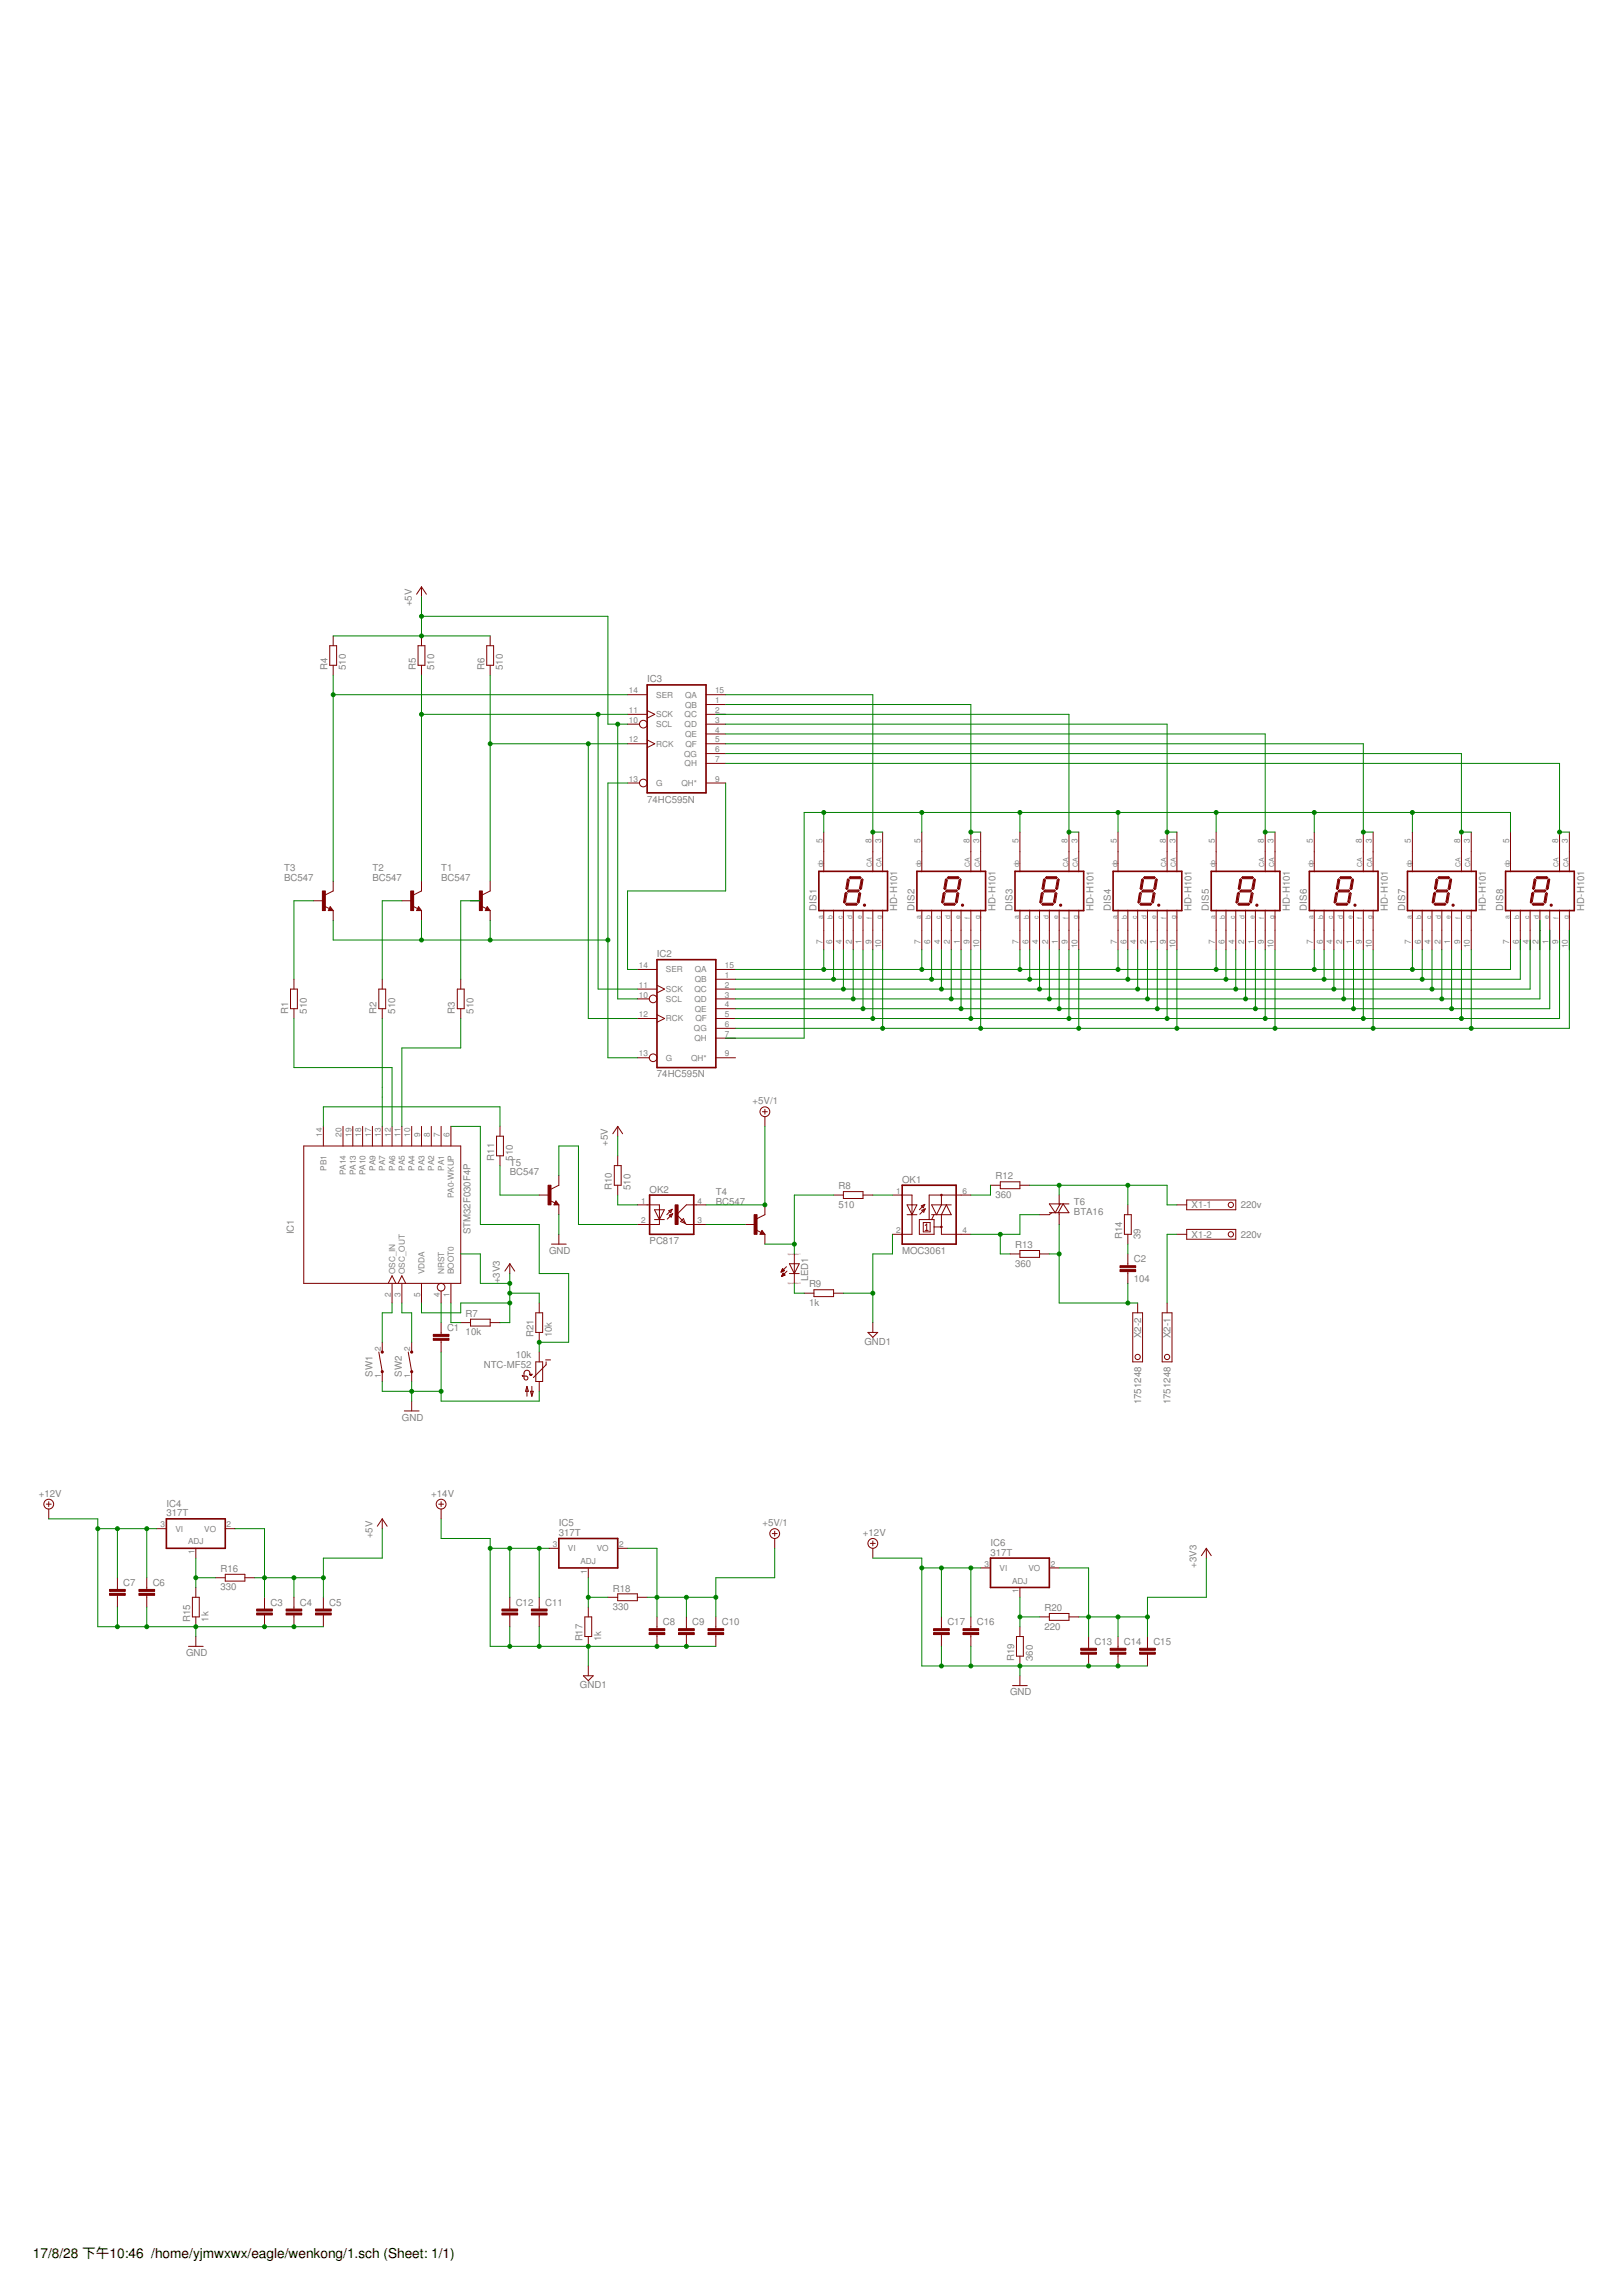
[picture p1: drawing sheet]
<svg xmlns="http://www.w3.org/2000/svg" width="420mm" height="594mm" viewBox="0 0 420 594" stroke-linecap="round" stroke-linejoin="round" font-family="sans-serif">
<defs><g id="words">
<text font-size="3.5" x="8.5" y="584.6">17/8/28 下午10:46 /home/yjmwxwx/eagle/wenkong/1.sch (Sheet: 1/1)</text>
<g font-size="2.5" fill="#808080">
<text x="106.6" y="157" transform="rotate(-90 106.6 157)">+5V</text>
<text x="84.8" y="173.5" transform="rotate(-90 84.8 173.5)">R4</text>
<text x="89.6" y="173.5" transform="rotate(-90 89.6 173.5)">510</text>
<text x="107.6" y="173.5" transform="rotate(-90 107.6 173.5)">R5</text>
<text x="112.4" y="173.5" transform="rotate(-90 112.4 173.5)">510</text>
<text x="125.4" y="173.5" transform="rotate(-90 125.4 173.5)">R6</text>
<text x="130.2" y="173.5" transform="rotate(-90 130.2 173.5)">510</text>
<text x="167.5" y="176.7">IC3</text>
<text x="167.5" y="207.8">74HC595N</text>
<text x="73.6" y="225.6">T3</text>
<text x="96.4" y="225.6">T2</text>
<text x="114.2" y="225.6">T1</text>
<text x="73.6" y="228.1">BC547</text>
<text x="96.4" y="228.1">BC547</text>
<text x="114.2" y="228.1">BC547</text>
<text x="211.3" y="235.7" transform="rotate(-90 211.3 235.7)">DIS1</text>
<text x="232.3" y="235.7" transform="rotate(-90 232.3 235.7)">HD-H101</text>
<text x="236.7" y="235.7" transform="rotate(-90 236.7 235.7)">DIS2</text>
<text x="257.7" y="235.7" transform="rotate(-90 257.7 235.7)">HD-H101</text>
<text x="262.1" y="235.7" transform="rotate(-90 262.1 235.7)">DIS3</text>
<text x="283.1" y="235.7" transform="rotate(-90 283.1 235.7)">HD-H101</text>
<text x="287.5" y="235.7" transform="rotate(-90 287.5 235.7)">DIS4</text>
<text x="308.5" y="235.7" transform="rotate(-90 308.5 235.7)">HD-H101</text>
<text x="312.9" y="235.7" transform="rotate(-90 312.9 235.7)">DIS5</text>
<text x="333.9" y="235.7" transform="rotate(-90 333.9 235.7)">HD-H101</text>
<text x="338.3" y="235.7" transform="rotate(-90 338.3 235.7)">DIS6</text>
<text x="359.3" y="235.7" transform="rotate(-90 359.3 235.7)">HD-H101</text>
<text x="363.7" y="235.7" transform="rotate(-90 363.7 235.7)">DIS7</text>
<text x="384.7" y="235.7" transform="rotate(-90 384.7 235.7)">HD-H101</text>
<text x="389.1" y="235.7" transform="rotate(-90 389.1 235.7)">DIS8</text>
<text x="410.1" y="235.7" transform="rotate(-90 410.1 235.7)">HD-H101</text>
<text x="170.1" y="247.8">IC2</text>
<text x="74.6" y="262.4" transform="rotate(-90 74.6 262.4)">R1</text>
<text x="79.4" y="262.4" transform="rotate(-90 79.4 262.4)">510</text>
<text x="97.5" y="262.4" transform="rotate(-90 97.5 262.4)">R2</text>
<text x="102.3" y="262.4" transform="rotate(-90 102.3 262.4)">510</text>
<text x="117.8" y="262.4" transform="rotate(-90 117.8 262.4)">R3</text>
<text x="122.6" y="262.4" transform="rotate(-90 122.6 262.4)">510</text>
<text x="170.1" y="278.9">74HC595N</text>
<text x="194.8" y="285.9">+5V/1</text>
<text x="157.4" y="296.7" transform="rotate(-90 157.4 296.7)">+5V</text>
<text x="127.9" y="300.5" transform="rotate(-90 127.9 300.5)">R11</text>
<text x="132" y="304.3">BC547</text>
<text x="132" y="301.7">T5</text>
<text x="132.7" y="300.5" transform="rotate(-90 132.7 300.5)">510</text>
<text x="257.7" y="305.3">R12</text>
<text x="158.4" y="308.1" transform="rotate(-90 158.4 308.1)">R10</text>
<text x="163.2" y="308.1" transform="rotate(-90 163.2 308.1)">510</text>
<text x="168.2" y="308.7">OK2</text>
<text x="185.3" y="311.9">BC547</text>
<text x="185.3" y="309.4">T4</text>
<text x="217.1" y="307.9">R8</text>
<text x="233.5" y="306.2">OK1</text>
<text x="257.7" y="310.1">360</text>
<text x="278" y="311.9">T6</text>
<text x="217.1" y="312.7">510</text>
<text x="278" y="314.4">BTA16</text>
<text x="308.5" y="312.8">X1-1</text>
<text x="321.2" y="312.8">220v</text>
<text x="76.1" y="319.5" transform="rotate(-90 76.1 319.5)">IC1</text>
<text x="121.8" y="319.5" transform="rotate(-90 121.8 319.5)">STM32F030F4P</text>
<text x="168.2" y="322.1">PC817</text>
<text x="262.8" y="323.1">R13</text>
<text x="290.5" y="320.8" transform="rotate(-90 290.5 320.8)">R14</text>
<text x="295.3" y="320.8" transform="rotate(-90 295.3 320.8)">39</text>
<text x="308.5" y="320.4">X1-2</text>
<text x="321.2" y="320.4">220v</text>
<text x="142.1" y="324.6">GND</text>
<text x="233.5" y="324.5">MOC3061</text>
<text x="262.8" y="327.9">360</text>
<text x="293.5" y="326.8">C2</text>
<text x="129.4" y="332.2" transform="rotate(-90 129.4 332.2)">+3V3</text>
<text x="209.2" y="331.7" transform="rotate(-90 209.2 331.7)">LED1</text>
<text x="209.4" y="333.3">R9</text>
<text x="293.5" y="331.8">104</text>
<text x="120.5" y="340.9">R7</text>
<text x="209.4" y="338.1">1k</text>
<text x="115.7" y="344.5">C1</text>
<text x="120.5" y="345.7">10k</text>
<text x="138.1" y="346.2" transform="rotate(-90 138.1 346.2)">R21</text>
<text x="142.9" y="346.2" transform="rotate(-90 142.9 346.2)">10k</text>
<text x="295.4" y="346.4" transform="rotate(-90 295.4 346.4)">X2-2</text>
<text x="303" y="346.4" transform="rotate(-90 303 346.4)">X2-1</text>
<text x="133.5" y="351.6">10k</text>
<text x="223.8" y="348.1">GND1</text>
<text x="96.4" y="356.3" transform="rotate(-90 96.4 356.3)">SW1</text>
<text x="104" y="356.3" transform="rotate(-90 104 356.3)">SW2</text>
<text x="125.2" y="354">NTC-MF52</text>
<text x="295.4" y="363.5" transform="rotate(-90 295.4 363.5)">1751248</text>
<text x="303" y="363.5" transform="rotate(-90 303 363.5)">1751248</text>
<text x="104" y="367.8">GND</text>
<text x="10.1" y="387.4">+12V</text>
<text x="43.1" y="390">IC4</text>
<text x="111.7" y="387.4">+14V</text>
<text x="43.1" y="392.5">317T</text>
<text x="144.7" y="395.1">IC5</text>
<text x="197.4" y="395.1">+5V/1</text>
<text x="96.4" y="398.2" transform="rotate(-90 96.4 398.2)">+5V</text>
<text x="144.7" y="397.6">317T</text>
<text x="223.4" y="397.6">+12V</text>
<text x="256.4" y="400.1">IC6</text>
<text x="57.1" y="406.9">R16</text>
<text x="256.4" y="402.7">317T</text>
<text x="309.8" y="405.9" transform="rotate(-90 309.8 405.9)">+3V3</text>
<text x="31.9" y="410.6">C7</text>
<text x="39.5" y="410.6">C6</text>
<text x="57.1" y="411.7">330</text>
<text x="158.6" y="412">R18</text>
<text x="49.2" y="419.8" transform="rotate(-90 49.2 419.8)">R15</text>
<text x="54" y="419.8" transform="rotate(-90 54 419.8)">1k</text>
<text x="70" y="415.6">C3</text>
<text x="77.6" y="415.6">C4</text>
<text x="85.2" y="415.6">C5</text>
<text x="133.5" y="415.6">C12</text>
<text x="141.1" y="415.6">C11</text>
<text x="158.6" y="416.8">330</text>
<text x="270.4" y="417.1">R20</text>
<text x="150.8" y="424.9" transform="rotate(-90 150.8 424.9)">R17</text>
<text x="155.6" y="424.9" transform="rotate(-90 155.6 424.9)">1k</text>
<text x="171.6" y="420.7">C8</text>
<text x="179.2" y="420.7">C9</text>
<text x="186.8" y="420.7">C10</text>
<text x="245.2" y="420.7">C17</text>
<text x="252.9" y="420.7">C16</text>
<text x="270.4" y="421.9">220</text>
<text x="283.3" y="425.8">C13</text>
<text x="291" y="425.8">C14</text>
<text x="298.6" y="425.8">C15</text>
<text x="48.2" y="428.7">GND</text>
<text x="262.5" y="430" transform="rotate(-90 262.5 430)">R19</text>
<text x="267.3" y="430" transform="rotate(-90 267.3 430)">360</text>
<text x="150.1" y="437">GND1</text>
<text x="261.5" y="438.9">GND</text>
</g>
<g font-size="2.1" fill="#808080">
<text x="162.8" y="179.5">14</text>
<text x="185.1" y="179.5">15</text>
<text x="162.8" y="184.6">11</text>
<text x="169.9" y="185.7">SCK</text>
<text x="169.9" y="180.6">SER</text>
<text x="177.2" y="185.7">QC</text>
<text x="177.3" y="183.1">QB</text>
<text x="177.3" y="180.6">QA</text>
<text x="185.1" y="182">1</text>
<text x="185.1" y="184.6">2</text>
<text x="162.8" y="187.1">10</text>
<text x="169.9" y="188.2">SCL</text>
<text x="177.2" y="188.2">QD</text>
<text x="177.3" y="190.8">QE</text>
<text x="185.1" y="187.1">3</text>
<text x="185.1" y="189.6">4</text>
<text x="162.8" y="192.2">12</text>
<text x="169.9" y="193.3">RCK</text>
<text x="177.1" y="195.8">QG</text>
<text x="177.5" y="193.3">QF</text>
<text x="185.1" y="192.2">5</text>
<text x="185.1" y="194.7">6</text>
<text x="185.1" y="197.3">7</text>
<text x="162.8" y="202.3">13</text>
<text x="169.9" y="203.5">G</text>
<text x="176.4" y="203.5">QH*</text>
<text x="177.2" y="198.4">QH</text>
<text x="185.1" y="202.3">9</text>
<text x="212.9" y="218.1" transform="rotate(-90 212.9 218.1)">5</text>
<text x="225.6" y="218.1" transform="rotate(-90 225.6 218.1)">8</text>
<text x="228.1" y="218.1" transform="rotate(-90 228.1 218.1)">3</text>
<text x="238.3" y="218.1" transform="rotate(-90 238.3 218.1)">5</text>
<text x="251" y="218.1" transform="rotate(-90 251 218.1)">8</text>
<text x="253.5" y="218.1" transform="rotate(-90 253.5 218.1)">3</text>
<text x="263.7" y="218.1" transform="rotate(-90 263.7 218.1)">5</text>
<text x="276.4" y="218.1" transform="rotate(-90 276.4 218.1)">8</text>
<text x="278.9" y="218.1" transform="rotate(-90 278.9 218.1)">3</text>
<text x="289.1" y="218.1" transform="rotate(-90 289.1 218.1)">5</text>
<text x="301.8" y="218.1" transform="rotate(-90 301.8 218.1)">8</text>
<text x="304.3" y="218.1" transform="rotate(-90 304.3 218.1)">3</text>
<text x="314.5" y="218.1" transform="rotate(-90 314.5 218.1)">5</text>
<text x="327.2" y="218.1" transform="rotate(-90 327.2 218.1)">8</text>
<text x="329.7" y="218.1" transform="rotate(-90 329.7 218.1)">3</text>
<text x="339.9" y="218.1" transform="rotate(-90 339.9 218.1)">5</text>
<text x="352.6" y="218.1" transform="rotate(-90 352.6 218.1)">8</text>
<text x="355.1" y="218.1" transform="rotate(-90 355.1 218.1)">3</text>
<text x="365.3" y="218.1" transform="rotate(-90 365.3 218.1)">5</text>
<text x="378" y="218.1" transform="rotate(-90 378 218.1)">8</text>
<text x="380.5" y="218.1" transform="rotate(-90 380.5 218.1)">3</text>
<text x="390.7" y="218.1" transform="rotate(-90 390.7 218.1)">5</text>
<text x="403.4" y="218.1" transform="rotate(-90 403.4 218.1)">8</text>
<text x="405.9" y="218.1" transform="rotate(-90 405.9 218.1)">3</text>
<text x="212.9" y="244.3" transform="rotate(-90 212.9 244.3)">7</text>
<text x="215.4" y="244.3" transform="rotate(-90 215.4 244.3)">6</text>
<text x="218" y="244.3" transform="rotate(-90 218 244.3)">4</text>
<text x="220.5" y="244.3" transform="rotate(-90 220.5 244.3)">2</text>
<text x="223" y="244.3" transform="rotate(-90 223 244.3)">1</text>
<text x="225.6" y="244.3" transform="rotate(-90 225.6 244.3)">9</text>
<text x="228.1" y="245.5" transform="rotate(-90 228.1 245.5)">10</text>
<text x="238.3" y="244.3" transform="rotate(-90 238.3 244.3)">7</text>
<text x="240.8" y="244.3" transform="rotate(-90 240.8 244.3)">6</text>
<text x="243.4" y="244.3" transform="rotate(-90 243.4 244.3)">4</text>
<text x="245.9" y="244.3" transform="rotate(-90 245.9 244.3)">2</text>
<text x="248.4" y="244.3" transform="rotate(-90 248.4 244.3)">1</text>
<text x="251" y="244.3" transform="rotate(-90 251 244.3)">9</text>
<text x="253.5" y="245.5" transform="rotate(-90 253.5 245.5)">10</text>
<text x="263.7" y="244.3" transform="rotate(-90 263.7 244.3)">7</text>
<text x="266.2" y="244.3" transform="rotate(-90 266.2 244.3)">6</text>
<text x="268.8" y="244.3" transform="rotate(-90 268.8 244.3)">4</text>
<text x="271.3" y="244.3" transform="rotate(-90 271.3 244.3)">2</text>
<text x="273.8" y="244.3" transform="rotate(-90 273.8 244.3)">1</text>
<text x="276.4" y="244.3" transform="rotate(-90 276.4 244.3)">9</text>
<text x="278.9" y="245.5" transform="rotate(-90 278.9 245.5)">10</text>
<text x="289.1" y="244.3" transform="rotate(-90 289.1 244.3)">7</text>
<text x="291.6" y="244.3" transform="rotate(-90 291.6 244.3)">6</text>
<text x="294.2" y="244.3" transform="rotate(-90 294.2 244.3)">4</text>
<text x="296.7" y="244.3" transform="rotate(-90 296.7 244.3)">2</text>
<text x="299.2" y="244.3" transform="rotate(-90 299.2 244.3)">1</text>
<text x="301.8" y="244.3" transform="rotate(-90 301.8 244.3)">9</text>
<text x="304.3" y="245.5" transform="rotate(-90 304.3 245.5)">10</text>
<text x="314.5" y="244.3" transform="rotate(-90 314.5 244.3)">7</text>
<text x="317" y="244.3" transform="rotate(-90 317 244.3)">6</text>
<text x="319.6" y="244.3" transform="rotate(-90 319.6 244.3)">4</text>
<text x="322.1" y="244.3" transform="rotate(-90 322.1 244.3)">2</text>
<text x="324.6" y="244.3" transform="rotate(-90 324.6 244.3)">1</text>
<text x="327.2" y="244.3" transform="rotate(-90 327.2 244.3)">9</text>
<text x="329.7" y="245.5" transform="rotate(-90 329.7 245.5)">10</text>
<text x="339.9" y="244.3" transform="rotate(-90 339.9 244.3)">7</text>
<text x="342.4" y="244.3" transform="rotate(-90 342.4 244.3)">6</text>
<text x="345" y="244.3" transform="rotate(-90 345 244.3)">4</text>
<text x="347.5" y="244.3" transform="rotate(-90 347.5 244.3)">2</text>
<text x="350" y="244.3" transform="rotate(-90 350 244.3)">1</text>
<text x="352.6" y="244.3" transform="rotate(-90 352.6 244.3)">9</text>
<text x="355.1" y="245.5" transform="rotate(-90 355.1 245.5)">10</text>
<text x="365.3" y="244.3" transform="rotate(-90 365.3 244.3)">7</text>
<text x="367.8" y="244.3" transform="rotate(-90 367.8 244.3)">6</text>
<text x="370.4" y="244.3" transform="rotate(-90 370.4 244.3)">4</text>
<text x="372.9" y="244.3" transform="rotate(-90 372.9 244.3)">2</text>
<text x="375.4" y="244.3" transform="rotate(-90 375.4 244.3)">1</text>
<text x="378" y="244.3" transform="rotate(-90 378 244.3)">9</text>
<text x="380.5" y="245.5" transform="rotate(-90 380.5 245.5)">10</text>
<text x="390.7" y="244.3" transform="rotate(-90 390.7 244.3)">7</text>
<text x="393.2" y="244.3" transform="rotate(-90 393.2 244.3)">6</text>
<text x="395.8" y="244.3" transform="rotate(-90 395.8 244.3)">4</text>
<text x="398.3" y="244.3" transform="rotate(-90 398.3 244.3)">2</text>
<text x="400.8" y="244.3" transform="rotate(-90 400.8 244.3)">1</text>
<text x="403.4" y="244.3" transform="rotate(-90 403.4 244.3)">9</text>
<text x="405.9" y="245.5" transform="rotate(-90 405.9 245.5)">10</text>
<text x="165.4" y="250.6">14</text>
<text x="172.4" y="251.7">SER</text>
<text x="179.9" y="251.7">QA</text>
<text x="187.6" y="250.6">15</text>
<text x="165.4" y="255.7">11</text>
<text x="172.4" y="256.8">SCK</text>
<text x="179.8" y="256.8">QC</text>
<text x="179.9" y="254.2">QB</text>
<text x="187.6" y="253.1">1</text>
<text x="187.6" y="255.7">2</text>
<text x="165.4" y="258.2">10</text>
<text x="165.4" y="263.3">12</text>
<text x="172.4" y="259.3">SCL</text>
<text x="179.8" y="259.3">QD</text>
<text x="179.9" y="261.9">QE</text>
<text x="187.6" y="258.2">3</text>
<text x="187.6" y="260.8">4</text>
<text x="187.6" y="263.3">5</text>
<text x="172.4" y="264.4">RCK</text>
<text x="179.6" y="266.9">QG</text>
<text x="179.8" y="269.5">QH</text>
<text x="180" y="264.4">QF</text>
<text x="187.6" y="265.8">6</text>
<text x="187.6" y="268.4">7</text>
<text x="165.4" y="273.4">13</text>
<text x="172.4" y="274.6">G</text>
<text x="178.9" y="274.6">QH*</text>
<text x="187.6" y="273.4">9</text>
<text x="83.4" y="294.3" transform="rotate(-90 83.4 294.3)">14</text>
<text x="88.4" y="294.3" transform="rotate(-90 88.4 294.3)">20</text>
<text x="91" y="294.3" transform="rotate(-90 91 294.3)">19</text>
<text x="93.5" y="294.3" transform="rotate(-90 93.5 294.3)">18</text>
<text x="96.1" y="294.3" transform="rotate(-90 96.1 294.3)">17</text>
<text x="98.6" y="294.3" transform="rotate(-90 98.6 294.3)">13</text>
<text x="101.1" y="294.3" transform="rotate(-90 101.1 294.3)">12</text>
<text x="103.7" y="294.3" transform="rotate(-90 103.7 294.3)">11</text>
<text x="106.2" y="294.3" transform="rotate(-90 106.2 294.3)">10</text>
<text x="108.8" y="294.3" transform="rotate(-90 108.8 294.3)">9</text>
<text x="111.3" y="294.3" transform="rotate(-90 111.3 294.3)">8</text>
<text x="113.8" y="294.3" transform="rotate(-90 113.8 294.3)">7</text>
<text x="116.4" y="294.3" transform="rotate(-90 116.4 294.3)">6</text>
<text x="84.5" y="303" transform="rotate(-90 84.5 303)">PB1</text>
<text x="89.6" y="304.2" transform="rotate(-90 89.6 304.2)">PA14</text>
<text x="92.1" y="304.2" transform="rotate(-90 92.1 304.2)">PA13</text>
<text x="94.6" y="304.2" transform="rotate(-90 94.6 304.2)">PA10</text>
<text x="97.2" y="303" transform="rotate(-90 97.2 303)">PA9</text>
<text x="99.7" y="303" transform="rotate(-90 99.7 303)">PA7</text>
<text x="102.3" y="303" transform="rotate(-90 102.3 303)">PA6</text>
<text x="104.8" y="303" transform="rotate(-90 104.8 303)">PA5</text>
<text x="107.3" y="303" transform="rotate(-90 107.3 303)">PA4</text>
<text x="109.9" y="303" transform="rotate(-90 109.9 303)">PA3</text>
<text x="112.4" y="303" transform="rotate(-90 112.4 303)">PA2</text>
<text x="115" y="303" transform="rotate(-90 115 303)">PA1</text>
<text x="117.5" y="310.2" transform="rotate(-90 117.5 310.2)">PA0-WKUP</text>
<text x="166" y="311.5">1</text>
<text x="180.6" y="311.5">4</text>
<text x="232" y="309">1</text>
<text x="249.2" y="309">6</text>
<text x="166" y="316.6">2</text>
<text x="180.6" y="316.6">3</text>
<text x="232" y="319.2">2</text>
<text x="249.2" y="319.2">4</text>
<text x="102.3" y="329.9" transform="rotate(-90 102.3 329.9)">OSC_IN</text>
<text x="104.8" y="329.9" transform="rotate(-90 104.8 329.9)">OSC_OUT</text>
<text x="109.9" y="329.9" transform="rotate(-90 109.9 329.9)">VDDA</text>
<text x="115" y="329.9" transform="rotate(-90 115 329.9)">NRST</text>
<text x="117.5" y="329.9" transform="rotate(-90 117.5 329.9)">BOOT0</text>
<text x="101.1" y="335.7" transform="rotate(-90 101.1 335.7)">2</text>
<text x="103.7" y="335.7" transform="rotate(-90 103.7 335.7)">3</text>
<text x="108.8" y="335.7" transform="rotate(-90 108.8 335.7)">5</text>
<text x="113.8" y="335.7" transform="rotate(-90 113.8 335.7)">4</text>
<text x="116.4" y="335.7" transform="rotate(-90 116.4 335.7)">1</text>
<text x="98.6" y="349.6" transform="rotate(-90 98.6 349.6)">2</text>
<text x="106.2" y="349.6" transform="rotate(-90 106.2 349.6)">2</text>
<text x="98.6" y="356.6" transform="rotate(-90 98.6 356.6)">1</text>
<text x="106.2" y="356.6" transform="rotate(-90 106.2 356.6)">1</text>
<text x="41.5" y="395.3">3</text>
<text x="58.7" y="395.3">2</text>
<text x="45.4" y="396.5">VI</text>
<text x="48.7" y="399.8">ADJ</text>
<text x="52.9" y="396.5">VO</text>
<text x="143.1" y="400.4">3</text>
<text x="147" y="401.5">VI</text>
<text x="154.5" y="401.5">VO</text>
<text x="160.3" y="400.4">2</text>
<text x="50.3" y="402.3" transform="rotate(-90 50.3 402.3)">1</text>
<text x="150.3" y="404.8">ADJ</text>
<text x="151.9" y="407.4" transform="rotate(-90 151.9 407.4)">1</text>
<text x="254.9" y="405.5">3</text>
<text x="258.8" y="406.6">VI</text>
<text x="266.2" y="406.6">VO</text>
<text x="272" y="405.5">2</text>
<text x="262" y="409.9">ADJ</text>
<text x="263.7" y="412.5" transform="rotate(-90 263.7 412.5)">1</text>
</g>
<g font-size="1.8" fill="#808080">
<text x="213" y="224.5" transform="rotate(-90 213 224.5)">dp</text>
<text x="225.7" y="224.5" transform="rotate(-90 225.7 224.5)">CA</text>
<text x="228.2" y="224.5" transform="rotate(-90 228.2 224.5)">CA</text>
<text x="238.4" y="224.5" transform="rotate(-90 238.4 224.5)">dp</text>
<text x="251.1" y="224.5" transform="rotate(-90 251.1 224.5)">CA</text>
<text x="253.6" y="224.5" transform="rotate(-90 253.6 224.5)">CA</text>
<text x="263.8" y="224.5" transform="rotate(-90 263.8 224.5)">dp</text>
<text x="276.5" y="224.5" transform="rotate(-90 276.5 224.5)">CA</text>
<text x="279" y="224.5" transform="rotate(-90 279 224.5)">CA</text>
<text x="289.2" y="224.5" transform="rotate(-90 289.2 224.5)">dp</text>
<text x="301.9" y="224.5" transform="rotate(-90 301.9 224.5)">CA</text>
<text x="304.4" y="224.5" transform="rotate(-90 304.4 224.5)">CA</text>
<text x="314.6" y="224.5" transform="rotate(-90 314.6 224.5)">dp</text>
<text x="327.3" y="224.5" transform="rotate(-90 327.3 224.5)">CA</text>
<text x="329.8" y="224.5" transform="rotate(-90 329.8 224.5)">CA</text>
<text x="340" y="224.5" transform="rotate(-90 340 224.5)">dp</text>
<text x="352.7" y="224.5" transform="rotate(-90 352.7 224.5)">CA</text>
<text x="355.2" y="224.5" transform="rotate(-90 355.2 224.5)">CA</text>
<text x="365.4" y="224.5" transform="rotate(-90 365.4 224.5)">dp</text>
<text x="378.1" y="224.5" transform="rotate(-90 378.1 224.5)">CA</text>
<text x="380.6" y="224.5" transform="rotate(-90 380.6 224.5)">CA</text>
<text x="390.8" y="224.5" transform="rotate(-90 390.8 224.5)">dp</text>
<text x="403.5" y="224.5" transform="rotate(-90 403.5 224.5)">CA</text>
<text x="406" y="224.5" transform="rotate(-90 406 224.5)">CA</text>
<text x="213" y="237.9" transform="rotate(-90 213 237.9)">a</text>
<text x="215.5" y="237.9" transform="rotate(-90 215.5 237.9)">b</text>
<text x="218.1" y="237.9" transform="rotate(-90 218.1 237.9)">c</text>
<text x="220.6" y="237.9" transform="rotate(-90 220.6 237.9)">d</text>
<text x="223.2" y="237.9" transform="rotate(-90 223.2 237.9)">e</text>
<text x="225.7" y="237.9" transform="rotate(-90 225.7 237.9)">f</text>
<text x="228.2" y="237.9" transform="rotate(-90 228.2 237.9)">g</text>
<text x="238.4" y="237.9" transform="rotate(-90 238.4 237.9)">a</text>
<text x="240.9" y="237.9" transform="rotate(-90 240.9 237.9)">b</text>
<text x="243.5" y="237.9" transform="rotate(-90 243.5 237.9)">c</text>
<text x="246" y="237.9" transform="rotate(-90 246 237.9)">d</text>
<text x="248.5" y="237.9" transform="rotate(-90 248.5 237.9)">e</text>
<text x="251.1" y="237.9" transform="rotate(-90 251.1 237.9)">f</text>
<text x="253.6" y="237.9" transform="rotate(-90 253.6 237.9)">g</text>
<text x="263.8" y="237.9" transform="rotate(-90 263.8 237.9)">a</text>
<text x="266.3" y="237.9" transform="rotate(-90 266.3 237.9)">b</text>
<text x="268.9" y="237.9" transform="rotate(-90 268.9 237.9)">c</text>
<text x="271.4" y="237.9" transform="rotate(-90 271.4 237.9)">d</text>
<text x="273.9" y="237.9" transform="rotate(-90 273.9 237.9)">e</text>
<text x="276.5" y="237.9" transform="rotate(-90 276.5 237.9)">f</text>
<text x="279" y="237.9" transform="rotate(-90 279 237.9)">g</text>
<text x="289.2" y="237.9" transform="rotate(-90 289.2 237.9)">a</text>
<text x="291.7" y="237.9" transform="rotate(-90 291.7 237.9)">b</text>
<text x="294.3" y="237.9" transform="rotate(-90 294.3 237.9)">c</text>
<text x="296.8" y="237.9" transform="rotate(-90 296.8 237.9)">d</text>
<text x="299.3" y="237.9" transform="rotate(-90 299.3 237.9)">e</text>
<text x="301.9" y="237.9" transform="rotate(-90 301.9 237.9)">f</text>
<text x="304.4" y="237.9" transform="rotate(-90 304.4 237.9)">g</text>
<text x="314.6" y="237.9" transform="rotate(-90 314.6 237.9)">a</text>
<text x="317.1" y="237.9" transform="rotate(-90 317.1 237.9)">b</text>
<text x="319.7" y="237.9" transform="rotate(-90 319.7 237.9)">c</text>
<text x="322.2" y="237.9" transform="rotate(-90 322.2 237.9)">d</text>
<text x="324.7" y="237.9" transform="rotate(-90 324.7 237.9)">e</text>
<text x="327.3" y="237.9" transform="rotate(-90 327.3 237.9)">f</text>
<text x="329.8" y="237.9" transform="rotate(-90 329.8 237.9)">g</text>
<text x="340" y="237.9" transform="rotate(-90 340 237.9)">a</text>
<text x="342.5" y="237.9" transform="rotate(-90 342.5 237.9)">b</text>
<text x="345.1" y="237.9" transform="rotate(-90 345.1 237.9)">c</text>
<text x="347.6" y="237.9" transform="rotate(-90 347.6 237.9)">d</text>
<text x="350.1" y="237.9" transform="rotate(-90 350.1 237.9)">e</text>
<text x="352.7" y="237.9" transform="rotate(-90 352.7 237.9)">f</text>
<text x="355.2" y="237.9" transform="rotate(-90 355.2 237.9)">g</text>
<text x="365.4" y="237.9" transform="rotate(-90 365.4 237.9)">a</text>
<text x="367.9" y="237.9" transform="rotate(-90 367.9 237.9)">b</text>
<text x="370.5" y="237.9" transform="rotate(-90 370.5 237.9)">c</text>
<text x="373" y="237.9" transform="rotate(-90 373 237.9)">d</text>
<text x="375.5" y="237.9" transform="rotate(-90 375.5 237.9)">e</text>
<text x="378.1" y="237.9" transform="rotate(-90 378.1 237.9)">f</text>
<text x="380.6" y="237.9" transform="rotate(-90 380.6 237.9)">g</text>
<text x="390.8" y="237.9" transform="rotate(-90 390.8 237.9)">a</text>
<text x="393.3" y="237.9" transform="rotate(-90 393.3 237.9)">b</text>
<text x="395.9" y="237.9" transform="rotate(-90 395.9 237.9)">c</text>
<text x="398.4" y="237.9" transform="rotate(-90 398.4 237.9)">d</text>
<text x="400.9" y="237.9" transform="rotate(-90 400.9 237.9)">e</text>
<text x="403.5" y="237.9" transform="rotate(-90 403.5 237.9)">f</text>
<text x="406" y="237.9" transform="rotate(-90 406 237.9)">g</text>
</g>
<g font-size=".6" fill="#800080">
<text x="204" y="324.8">SpiceOrder 1</text>
<text x="204" y="332.4">SpiceOrder 2</text>
</g>
</g></defs>
<g fill="none" stroke="#800000" stroke-width=".26">
<path d="M109.1 151.9v2.6M109.1 151.9l1.3 1.9M109.1 151.9l-1.3 1.9M85.4 167.2h1.7v5h-1.7zM86.3 164.6v2.6M86.3 172.2v2.6M108.2 167.2h1.8v5h-1.8zM109.1 164.6v2.6M109.1 172.2v2.6M126 167.2h1.8v5h-1.8zM126.9 164.6v2.6M126.9 172.2v2.6"/>
<path d="M162.5 179.8h5M182.8 179.8h5.1M162.5 184.9h5M162.5 187.5h3M162.5 192.5h5M167.5 183.9l2 1-2 1M167.5 191.5l2 1-2 1M182.8 182.4h5.1M182.8 184.9h5.1M182.8 187.5h5.1M182.8 190h5.1M182.8 192.5h5.1"/>
<path d="M182.8 195.1h5.1M182.8 197.6h5.1M162.5 202.7h3M182.8 202.7h5.1M213.3 215.4v10.3M226 215.4v10.3M228.5 215.4v10.3M238.6 215.4v10.3M251.3 215.4v10.3M253.9 215.4v10.3M264 215.4v10.3M276.7 215.4v10.3"/>
<path d="M279.3 215.4v10.3M289.4 215.4v10.3M302.1 215.4v10.3M304.7 215.4v10.3M314.8 215.4v10.3M327.5 215.4v10.3M330.1 215.4v10.3M340.2 215.4v10.3M352.9 215.4v10.3M355.5 215.4v10.3M365.6 215.4v10.3M378.3 215.4v10.3"/>
<path d="M380.9 215.4v10.3M391 215.4v10.3M403.7 215.4v10.3M406.3 215.4v10.3M81.2 233.2h2.5M84 234.6l1.3 .6M85.5 234.7l.8 1h-1.3zM85.5 235.2l.1 .3h-.4l.3-.6 .5 .7h-.8M86.3 228.1v2.5l-2.1 1M86.3 235.7v2.6M104 233.2h2.6M106.9 234.6l1.2 .6"/>
<path d="M108.4 234.7l.7 1h-1.3zM108.4 235.2l.1 .3h-.4l.3-.6 .5 .7h-.8M109.1 228.1v2.5l-2 1M109.1 235.7v2.6M121.8 233.2h2.6M124.7 234.6l1.2 .6M126.1 234.7l.8 1h-1.3zM126.1 235.2l.2 .3h-.4l.2-.6 .5 .7h-.7M126.9 228.1v2.5l-2 1M126.9 235.7v2.6M213.3 235.6v10.3M215.8 235.6v10.3"/>
<path d="M218.3 235.6v10.3M218.8 231.2l.2-.2 .3 .2-.4 2.2-.3 .4-.2-.2zM219.1 233.8h2.6l.2 .3-.2 .2h-2.6l-.2-.2zM219.4 230.7l.3-.3h2.5l.2 .2-.3 .3h-2.5zM219.5 227.5l.4 .3-.4 2.2-.3 .3-.2-.3 .4-2.3zM220.1 226.9h2.6l.2 .3-.2 .3h-2.6l-.2-.3zM220.9 235.6v10.3M222.3 231.3l.3-.3 .2 .3-.4 2.3-.2 .2-.3-.4zM223.2 227.5l.2 .2-.4 2.3-.2 .3-.3-.3 .4-2.2zM223.4 235.6v10.3M226 235.6v10.3M228.5 235.6v10.3"/>
<path d="M238.6 235.6v10.3M241.2 235.6v10.3M243.7 235.6v10.3M244.4 231l.3 .2-.4 2.2-.3 .4-.2-.2 .4-2.4zM244.5 233.8h2.6l.2 .3-.2 .2h-2.6l-.2-.2zM244.7 227.7l.2-.2 .3 .3-.3 2.2-.3 .3-.3-.3zM245.1 230.4h2.5l.2 .2-.3 .3h-2.5l-.2-.2zM245.2 227.2l.3-.3h2.5l.3 .3-.3 .3h-2.5zM246.3 235.6v10.3M247.7 231.3l.3-.3 .2 .3-.4 2.3-.2 .2-.3-.4zM248.3 227.8l.3-.3 .2 .2-.4 2.3-.2 .3-.3-.3zM248.8 235.6v10.3"/>
<path d="M251.3 235.6v10.3M253.9 235.6v10.3M264 235.6v10.3M266.6 235.6v10.3M269.1 235.6v10.3M269.6 231.2l.2-.2 .3 .2-.4 2.2-.3 .4-.2-.2zM269.9 233.8h2.6l.2 .3-.2 .2h-2.6l-.2-.2zM270.1 227.7l.2-.2 .3 .3-.3 2.2-.3 .3-.3-.3zM270.5 230.4h2.5l.2 .2-.3 .3h-2.5l-.2-.2zM270.6 227.2l.3-.3h2.5l.3 .3-.3 .3h-2.5zM271.7 235.6v10.3M273.1 231.3l.3-.3 .2 .3-.4 2.3-.2 .2-.3-.4z"/>
<path d="M273.7 227.8l.3-.3 .2 .2-.4 2.3-.2 .3-.3-.3zM274.2 235.6v10.3M276.7 235.6v10.3M279.3 235.6v10.3M289.4 235.6v10.3M292 235.6v10.3M294.5 235.6v10.3M295 231.2l.2-.2 .3 .2-.4 2.2-.3 .4-.2-.2zM295.3 233.8h2.6l.2 .3-.2 .2h-2.6l-.2-.2zM295.5 227.7l.2-.2 .3 .3-.3 2.2-.3 .3-.3-.3zM295.9 230.4h2.5l.2 .2-.3 .3h-2.5l-.2-.2zM296 227.2l.3-.3h2.5l.3 .3-.3 .3h-2.5z"/>
<path d="M297.1 235.6v10.3M298.5 231.3l.3-.3 .2 .3-.4 2.3-.2 .2-.3-.4zM299.1 227.8l.3-.3 .2 .2-.4 2.3-.2 .3-.3-.3zM299.6 235.6v10.3M302.1 235.6v10.3M304.7 235.6v10.3M314.8 235.6v10.3M317.4 235.6v10.3M319.9 235.6v10.3M320.3 231.2l.3-.2 .3 .2-.4 2.2-.3 .4-.2-.2zM320.7 233.8h2.6l.2 .3-.2 .2h-2.6l-.2-.2zM320.9 227.7l.2-.2 .3 .3-.3 2.2-.3 .3-.3-.3z"/>
<path d="M321.3 230.4h2.5l.2 .2-.3 .3h-2.5l-.2-.2zM321.4 227.2l.3-.3h2.5l.3 .3-.3 .3h-2.5zM322.5 235.6v10.3M323.9 231.3l.2-.3 .3 .3-.4 2.3-.2 .2-.3-.4zM324.8 227.5l.2 .2-.4 2.3-.2 .3-.3-.3 .4-2.2zM325 235.6v10.3M327.5 235.6v10.3M330.1 235.6v10.3M340.2 235.6v10.3M342.8 235.6v10.3M345.3 235.6v10.3M345.7 231.2l.3-.2 .3 .2-.4 2.2-.3 .4-.2-.2z"/>
<path d="M346.1 233.8h2.6l.2 .3-.2 .2h-2.6l-.2-.2zM346.3 227.7l.2-.2 .3 .3-.3 2.2-.3 .3-.3-.3zM346.7 230.4h2.5l.2 .2-.3 .3h-2.5l-.2-.2zM346.8 227.2l.3-.3h2.5l.3 .3-.3 .3h-2.5zM347.9 235.6v10.3M349.3 231.3l.2-.3 .3 .3-.4 2.3-.2 .2-.3-.4zM350.2 227.5l.2 .2-.4 2.3-.2 .3-.3-.3 .4-2.2zM350.4 235.6v10.3M352.9 235.6v10.3M355.5 235.6v10.3M365.6 235.6v10.3M368.2 235.6v10.3"/>
<path d="M370.7 235.6v10.3M371.4 231l.3 .2-.4 2.2-.3 .4-.2-.2 .3-2.4zM371.5 233.8h2.6l.2 .3-.2 .2h-2.6l-.2-.2zM371.9 227.5l.3 .3-.3 2.2-.3 .3-.3-.3 .4-2.3zM372.1 230.4h2.5l.2 .2-.3 .3h-2.5l-.2-.2zM372.2 227.2l.3-.3h2.5l.3 .3-.3 .3h-2.5zM373.3 235.6v10.3M374.7 231.3l.2-.3 .3 .3-.4 2.3-.2 .2-.3-.4zM375.6 227.5l.2 .2-.4 2.3-.2 .3-.3-.3 .4-2.2zM375.8 235.6v10.3M378.3 235.6v10.3M380.9 235.6v10.3"/>
<path d="M391 235.6v10.3M393.6 235.6v10.3M396.1 235.6v10.3M396.5 231.2l.3-.2 .3 .2-.4 2.2-.3 .4-.2-.2zM396.9 233.8h2.6l.2 .3-.2 .2h-2.6l-.2-.2zM397.3 227.5l.3 .3-.3 2.2-.3 .3-.3-.3 .4-2.3zM397.5 230.4h2.5l.2 .2-.3 .3h-2.6l-.1-.2zM397.6 227.2l.3-.3h2.5l.3 .3-.3 .3h-2.5zM398.7 235.6v10.3M400.1 231.3l.2-.3 .3 .3-.4 2.3-.2 .2-.3-.4zM401 227.5l.2 .2-.4 2.3-.2 .3-.3-.3 .4-2.2zM401.2 235.6v10.3"/>
<path d="M403.7 235.6v10.3M406.3 235.6v10.3M75.2 256h1.8v5.1h-1.8zM76.1 253.5v2.5M98.1 256h1.7v5.1h-1.7zM99 253.5v2.5M118.4 256h1.8v5.1h-1.8zM119.3 253.5v2.5M165 256h5.1M165 258.6h3.1M165 251h5.1M170.1 255l1.9 1-1.9 1"/>
<path d="M185.3 253.5h5.1M185.3 256h5.1M185.3 258.6h5.1M185.3 251h5.1M76.1 261.1v2.6M99 261.1v2.6M119.3 261.1v2.6M165 263.7h5.1M165 273.8h3.1M170.1 262.7l1.9 1-1.9 .9M185.3 261.1h5.1M185.3 263.7h5.1"/>
<path d="M185.3 266.2h5.1M185.3 268.7h5.1M185.3 273.8h5.1M78.6 296.7h40.7v35.5h-40.7zM83.7 291.6v5.1M88.8 291.6v5.1M91.3 291.6v5.1M93.9 291.6v5.1M96.4 291.6v5.1M99 291.6v5.1M101.5 291.6v5.1M104 291.6v5.1"/>
<path d="M106.6 291.6v5.1M109.1 291.6v5.1M111.7 291.6v5.1M114.2 291.6v5.1M116.7 291.6v5.1M128.5 294.1h1.8v5.1h-1.8zM129.4 291.6v2.5M129.4 299.2v2.5M159.9 291.6l1.3 1.9M159.9 291.6l-1.3 1.9M159.9 291.6v2.5M159.9 299.2v2.5"/>
<path d="M197.4 287.8h1.2M198 287.1v1.3M198 289v2.6M139.6 309.4h2.5M142.4 310.8l1.3 .6M143.9 310.9l.8 1h-1.3zM143.9 311.4l.1 .2h-.3l.2-.5 .5 .7h-.7M144.7 304.3v2.5l-2.1 1M144.7 311.9v2.5M144.7 319.5v2.6M159 301.7h1.8v5.1h-1.8zM159.9 306.8v2.6"/>
<path d="M165 311.9h5.7v5.1h-5.7M169.4 315.7h2.6M169.4 313.2h2.6l-1.3 2.5zM173.1 313.4l.9-.4-.4 .9zM173.2 314.6l.9-.4-.3 .9zM174 313l-1.4 1.4M174.1 314.2l-1.4 1.4M176.9 315.4l.5 1.3-1.2-.5zM182.8 311.9h-5.1l-2.5 2.5 2.5 2.6h5.1M192.9 317h2.6M195.8 318.4l1.2 .6M197.3 318.5l.7 1h-1.3z"/>
<path d="M197.3 319l.1 .3h-.4l.3-.6 .5 .7h-.8M198 311.9v2.5l-2 1M198 319.5v2.6M215.8 309.4h2.5M218.3 308.5h5.1v1.7h-5.1zM223.4 309.4h2.6M231 309.4h5.1v10.1h-5.1M234.8 311.9h2.6l-1.3 2.5zM234.8 314.4h2.6M238 315.7h3.8v3.8h-3.8zM238.5 312.1l.9-.3-.4 .9zM238.6 313.3l.9-.4-.4 .9z"/>
<path d="M239 316.5h1.8v2.4h-1.8zM239.4 311.8l-1.4 1.4M239.5 318.5h.8M239.5 317.2l.4-.4v1.7M239.5 312.9l-1.4 1.4M241.2 314.4h5.1l-1.3-2.5-1.3 2.5v5.1h7.6M241.8 314.4l-.6 1.3M241.8 317.6h1.9M243.7 309.4v2.5l-1.3 2.5-1.2-2.5h5.1M251.3 309.4h-10.8v6.3M256.4 306.8h2.6M259 305.9h5v1.8h-5z"/>
<path d="M264 306.8h2.6M271.7 313.9h5l-1.5-2.3-1.3 2.3M272.3 313.9l-.6 .5h-2.6M274.2 309.4v2.5M274.2 313.9v3.1M274.4 311.6l-1.2 2.3-1.5-2.3h5M291.1 314.4h1.8v5.1h-1.8zM292 311.9v2.5M292 319.5v2.6M304.7 319.5h2.5M304.7 311.9h2.5M307.2 310.6h12.7v2.6h-12.7z"/>
<path d="M307.2 318.2h12.7v2.6h-12.7zM100.5 332.2l1-2 1 2M101.5 332.2v5.1M103 332.2l1-2 1 2M104 332.2v5.1M109.1 332.2v5.1M114.2 334.2v3.1M116.7 332.2v5.1M132 327.1l1.2 1.9M132 327.1l-1.3 1.9M132 327.1v2.6M138.7 339.8h1.8v5.1h-1.8z"/>
<path d="M139.6 337.3v2.5M142.8 322.1h3.8M202.2 329.2h.3M202.3 329.1h.4M202.4 329h.6M202.4 330.4h.1M202.4 328.8h.6M202.4 330.3h.3M202.4 330.2h.6M202.5 328.7h.4M202.5 328.6h.3M202.5 330h.7"/>
<path d="M202.5 329.9h.6M202.6 328.5h.1M202.6 328.4l.5 .5-.9 .4zM202.6 329.8h.3M202.6 329.7h.2M202.7 329.5l.5 .6-.9 .3zM203.6 327.9l-1.4 1.4M203.7 329l-1.4 1.4M204.4 327.1h2.5l-1.3 2.6zM204.4 329.7h2.5M205.6 324.6v7.6M208.2 334.8h2.5"/>
<path d="M210.7 333.9h5.1v1.7h-5.1zM215.8 334.8h2.5M261.5 324.6h2.5M264 323.7h5.1v1.8h-5.1zM269.1 324.6h2.6M292 324.6v3M292 329.2v3M293.2 339.8h2.6v12.7h-2.6zM294.5 337.3v2.5M300.9 339.8h2.5v12.7h-2.5zM302.1 337.3v2.5M98.1 350l.9 5.1v2.5"/>
<path d="M99 347.5v2.5M105.7 350l.9 5.1v2.5M106.6 347.5v2.5M114.2 342.4v3M114.2 346.9v3.1M119.3 342.4h2.5M121.8 341.5h5.1v1.8h-5.1zM126.9 342.4h2.5M136.4 358.9v2.5M136.4 358.9l.4 1.3h-.8zM137.2 355.7a.78 .78 0 0 0-.6-1 .78 .78 0 0 0-.9 .8v1.2a.51 .51 0 0 0 .5 .5 .51 .51 0 0 0 .5-.5 .51 .51 0 0 0-.5-.5h-.8M137.7 358.9v2.5"/>
<path d="M138.7 352.5h1.8v5.1h-1.8zM139.6 344.9v2.6M139.6 350v2.5M139.6 357.6v2.6M141.2 352h1.3M141.4 352.5v.8l-3.3 3.3M224.7 344.9h2.5l-1.2 1.3zM226 342.4v2.5M104.7 365.2h3.8M106.6 362.7v2.5M137.3 360.2h.8l-.4 1.2zM12 389.4h1.3"/>
<path d="M12.6 388.7v1.3M12.6 390.6v2.6M40.5 395.7h2.6M58.3 395.7h2.6M99 393.2v2.5M99 393.2l1.2 1.9M99 393.2l-1.3 1.9M113.6 389.4h1.2M114.2 388.7v1.3M114.2 390.6v2.6M199.9 397h1.3M200.6 396.3v1.3"/>
<path d="M200.6 398.3v2.5M225.3 399.5h1.3M226 398.9v1.3M30.4 408.4v3M30.4 413v3M38 408.4v3M38 413v3M49.8 413.5h1.8v5h-1.8zM50.7 400.8v2.5M50.7 410.9v2.6M50.7 418.5v2.6M55.8 408.4h2.5"/>
<path d="M58.3 407.5h5.1v1.8h-5.1zM63.4 408.4h2.5M68.5 413.5v3M68.5 418v3.1M76.1 413.5v3M76.1 418v3.1M83.7 413.5v3M83.7 418v3.1M132 413.5v3M132 418v3.1M139.6 413.5v3M139.6 418v3.1"/>
<path d="M142.1 400.8h2.6M151.4 418.5h1.8v5.1h-1.8zM152.3 405.9v2.5M152.3 416v2.5M157.4 413.5h2.5M159.9 412.6h5.1v1.8h-5.1zM159.9 400.8h2.6M165 413.5h2.5M170.1 418.5v3.1M177.7 418.5v3.1M185.3 418.5v3.1M226 400.8v2.5"/>
<path d="M243.7 418.5v3.1M251.3 418.5v3.1M253.9 405.9h2.5M264 410.9v2.6M269.1 418.5h2.6M271.7 417.7h5v1.7h-5zM271.7 405.9h2.5M276.7 418.5h2.6M312.3 400.8l1.3 1.9M312.3 400.8l-1.3 1.9M312.3 400.8v2.5M48.8 426.2h3.8"/>
<path d="M50.7 423.6v2.6M151 433.8h2.6l-1.3 1.3zM152.3 423.6v2.6M152.3 431.2v2.6M170.1 423.1v3.1M177.7 423.1v3.1M185.3 423.1v3.1M243.7 423.1v3.1M251.3 423.1v3.1M262.1 436.3h3.8M263.1 423.6h1.8v5.1h-1.8zM264 421.1v2.5"/>
<path d="M264 428.7v2.5M264 433.8v2.5M281.8 423.6v3.1M281.8 428.2v3M289.4 423.6v3.1M289.4 428.2v3M297.1 423.6v3.1M297.1 428.2v3"/>
<circle cx="166.5" cy="187.5" r=".99"/>
<circle cx="166.5" cy="202.7" r=".99"/>
<circle cx="169.1" cy="258.6" r=".99"/>
<circle cx="169.1" cy="273.8" r=".99"/>
<circle cx="198" cy="287.8" r="1.27"/>
<circle cx="318.6" cy="311.9" r=".68"/>
<circle cx="318.6" cy="319.5" r=".68"/>
<circle cx="114.2" cy="333.2" r=".99"/>
<circle cx="294.5" cy="351.3" r=".68"/>
<circle cx="302.1" cy="351.3" r=".68"/>
<circle cx="12.6" cy="389.4" r="1.27"/>
<circle cx="114.2" cy="389.4" r="1.27"/>
<circle cx="200.6" cy="397" r="1.27"/>
<circle cx="226" cy="399.5" r="1.27"/>
</g>
<g fill="none" stroke="#800000" stroke-width=".42">
<path d="M167.5 177.3h15.3v27.9h-15.3zM212 225.6h17.8v10.1h-17.8zM219 231.3l-.4 2.3M219.2 234.1h2.4M219.6 227.8l-.4 2.2M219.6 230.6h2.5M220.1 227.2h2.6M222.5 231.4l-.4 2M223.2 227.8l-.4 2.2M237.4 225.6h17.7v10.1h-17.7zM244.3 231.3l-.3 2.3M244.6 234.1h2.4"/>
<path d="M245 230.6h2.5M245 227.8l-.4 2.2M245.5 227.2h2.5M247.9 231.4l-.4 2M248.5 227.8l-.3 2.2M262.8 225.6h17.7v10.1h-17.7zM269.7 231.3l-.3 2.3M270 234.1h2.4M270.4 230.6h2.5M270.4 227.8l-.4 2.2M270.9 227.2h2.5M273.3 231.4l-.4 2"/>
<path d="M273.9 227.8l-.3 2.2M288.2 225.6h17.7v10.1h-17.7zM295.1 231.3l-.3 2.3M295.4 234.1h2.4M295.8 230.6h2.5M295.8 227.8l-.4 2.2M296.3 227.2h2.5M298.7 231.4l-.4 2M299.3 227.8l-.3 2.2M313.6 225.6h17.7v10.1h-17.7zM320.5 231.3l-.3 2.3M320.8 234.1h2.4"/>
<path d="M321.2 230.6h2.5M321.2 227.8l-.4 2.2M321.7 227.2h2.5M324.1 231.4l-.4 2M324.7 227.8l-.3 2.2M339 225.6h17.7v10.1h-17.7zM345.9 231.3l-.3 2.3M346.2 234.1h2.4M346.6 230.6h2.5M346.6 227.8l-.4 2.2M347.1 227.2h2.5M349.5 231.4l-.4 2"/>
<path d="M350.1 227.8l-.3 2.2M364.4 225.6h17.7v10.1h-17.7zM371.3 231.3l-.3 2.3M371.6 234.1h2.4M372 230.6h2.5M372 227.8l-.4 2.2M372.5 227.2h2.5M374.9 231.4l-.4 2M375.5 227.8l-.3 2.2M389.8 225.6h17.7v10.1h-17.7zM396.7 231.3l-.3 2.3M397 234.1h2.4"/>
<path d="M397.4 230.6h2.5M397.4 227.8l-.4 2.2M397.9 227.2h2.5M400.3 231.4l-.4 2M400.9 227.8l-.3 2.2M170.1 248.4h15.2v28h-15.2zM168.2 309.4h11.4v10.1h-11.4zM233.6 306.8h13.9v15.3h-13.9zM43.1 393.2h15.2v7.6h-15.2zM144.7 398.3h15.2v7.6h-15.2zM256.4 403.3h15.3v7.6h-15.3z"/>
<circle cx="243.7" cy="309.4" r=".13"/>
<circle cx="243.7" cy="317.6" r=".13"/>
</g>
<g fill="none" stroke="#800000" stroke-width=".32">
<path d="M223.7 234.3h.2M249 234.3h.3M274.4 234.3h.3M299.8 234.3h.3M325.2 234.3h.3M350.6 234.3h.3M376 234.3h.3M401.4 234.3h.3"/>
<circle cx="223.8" cy="234.3" r=".25"/>
<circle cx="249.2" cy="234.3" r=".25"/>
<circle cx="274.6" cy="234.3" r=".25"/>
<circle cx="300" cy="234.3" r=".25"/>
<circle cx="325.4" cy="234.3" r=".25"/>
<circle cx="350.8" cy="234.3" r=".25"/>
<circle cx="376.2" cy="234.3" r=".25"/>
<circle cx="401.6" cy="234.3" r=".25"/>
</g>
<g fill="#800000" stroke="#800000" stroke-width=".26">
<path d="M124.1 230.6h.8v5.1h-.8z"/>
<path d="M106.3 230.6h.8v5.1h-.8z"/>
<path d="M83.5 230.6h.7v5.1h-.7z"/>
<path d="M112.2 346.4h4v.5h-4z"/>
<path d="M112.2 345.4h4v.5h-4z"/>
<path d="M174.8 311.9h.7v5.1h-.7z"/>
<path d="M195.2 314.4h.8v5.1h-.8z"/>
<path d="M141.9 306.8h.7v5.1h-.7z"/>
<path d="M289.9 328.7h4.1v.5h-4.1z"/>
<path d="M289.9 327.6h4.1v.5h-4.1z"/>
<path d="M66.4 417.5h4.1v.5h-4.1z"/>
<path d="M66.4 416.5h4.1v.5h-4.1z"/>
<path d="M74.1 417.5h4v.5h-4z"/>
<path d="M74.1 416.5h4v.5h-4z"/>
<path d="M81.7 417.5h4v.5h-4z"/>
<path d="M81.7 416.5h4v.5h-4z"/>
<path d="M36 412.5h4v.5h-4z"/>
<path d="M36 411.4h4v.5h-4z"/>
<path d="M28.4 412.5h4v.5h-4z"/>
<path d="M28.4 411.4h4v.5h-4z"/>
<path d="M168 422.6h4.1v.5h-4.1z"/>
<path d="M168 421.6h4.1v.5h-4.1z"/>
<path d="M175.7 422.6h4v.5h-4z"/>
<path d="M175.7 421.6h4v.5h-4z"/>
<path d="M183.3 422.6h4v.5h-4z"/>
<path d="M183.3 421.6h4v.5h-4z"/>
<path d="M137.6 417.5h4v.5h-4z"/>
<path d="M137.6 416.5h4v.5h-4z"/>
<path d="M129.9 417.5h4.1v.5h-4.1z"/>
<path d="M129.9 416.5h4.1v.5h-4.1z"/>
<path d="M279.8 427.7h4v.5h-4z"/>
<path d="M279.8 426.7h4v.5h-4z"/>
<path d="M287.4 427.7h4.1v.5h-4.1z"/>
<path d="M287.4 426.7h4.1v.5h-4.1z"/>
<path d="M295 427.7h4.1v.5h-4.1z"/>
<path d="M295 426.7h4.1v.5h-4.1z"/>
<path d="M249.3 422.6h4.1v.5h-4.1z"/>
<path d="M249.3 421.6h4.1v.5h-4.1z"/>
<path d="M241.7 422.6h4v.5h-4z"/>
<path d="M241.7 421.6h4v.5h-4z"/>
</g>
<g fill="#800000" stroke="#800000" stroke-width=".26">
<path d="M137.1 355.7l.3 .2 .4-.2a.34 .34 0 0 1-.4 .3 .34 .34 0 0 1-.3-.3z" fill-rule="evenodd"/>
<path d="M135.2 356l.2 .3z" fill-rule="evenodd"/>
<circle cx="99" cy="355.1" r=".28"/>
<circle cx="99" cy="350" r=".28"/>
<circle cx="106.6" cy="355.1" r=".28"/>
<circle cx="106.6" cy="350" r=".28"/>
</g>
<g fill="none" stroke="#008000" stroke-width=".26">
<path d="M109.1 159.5h48.3v28h5.1M109.1 154.5v10.1M86.3 179.8h76.2M86.3 174.8v53.3M86.3 164.6h40.6M109.1 174.8v53.3M126.9 174.8v53.3M187.9 179.8h38.1v35.6h2.5M109.1 184.9h53.4M126.9 192.5h35.6M152.3 192.5v71.2h12.7M154.8 184.9v71.1h10.2"/>
<path d="M159.9 187.5v71.1h5.1M185.3 184.9h91.4v30.5h2.6M187.9 197.6h215.8v17.8h2.6M187.9 182.4h63.4v33h2.6M187.9 187.5h114.2v27.9h2.6M187.9 190h139.6v25.4h2.6M187.9 192.5h165v22.9h2.6M187.9 195.1h190.4v20.3h2.6M162.5 202.7h-5.1v71.1h7.6M187.9 202.7v27.9h-25.4v20.4h2.5M213.3 210.3v5.1M238.6 210.3v5.1"/>
<path d="M264 210.3v5.1M289.4 210.3v5.1M314.8 210.3v5.1M340.2 210.3v5.1M365.6 210.3v5.1M391 215.4v-5.1h-182.8v58.4h-20.3M81.2 233.2h-5.1v20.3M86.3 238.3v5h71.1M104 233.2h-5v20.3M109.1 238.3v5M124.4 233.2h-5.1v20.3M126.9 238.3v5"/>
<path d="M398.7 238.3v20.3h-208.3M213.3 245.9v5.1M215.8 245.9v7.6M218.3 245.9v10.1M220.9 245.9v12.7M223.4 245.9v15.2M226 245.9v17.8M228.5 245.9v20.3M238.6 245.9v5.1M241.2 245.9v7.6M243.7 245.9v10.1M246.3 245.9v12.7"/>
<path d="M248.8 245.9v15.2M251.3 245.9v17.8M253.9 245.9v20.3M264 245.9v5.1M266.6 245.9v7.6M269.1 245.9v10.1M271.7 245.9v12.7M274.2 245.9v15.2M276.7 245.9v17.8M279.3 245.9v20.3M289.4 245.9v5.1M292 245.9v7.6"/>
<path d="M294.5 245.9v10.1M297.1 245.9v12.7M299.6 245.9v15.2M302.1 245.9v17.8M304.7 245.9v20.3M314.8 245.9v5.1M317.4 245.9v7.6M319.9 245.9v10.1M322.5 245.9v12.7M325 245.9v15.2M327.5 245.9v17.8M330.1 245.9v20.3"/>
<path d="M340.2 245.9v5.1M342.8 245.9v7.6M345.3 245.9v10.1M347.9 245.9v12.7M350.4 245.9v15.2M352.9 245.9v17.8M355.5 245.9v20.3M365.6 245.9v5.1M368.2 245.9v7.6M370.7 245.9v10.1M373.3 245.9v12.7M375.8 245.9v15.2"/>
<path d="M378.3 245.9v17.8M380.9 245.9v20.3M391 245.9v5.1h-200.6M393.6 243.3v10.2h-203.2M396.1 243.3v12.7h-205.7M401.2 240.8v20.3h-210.8M403.7 243.3v20.4h-213.3M406.3 240.8v25.4h-215.9M76.1 263.7v12.7h25.4v15.2M99 263.7v27.9M119.3 263.7v7.6h-15.3v20.3M83.7 291.6v-5.1h45.7v5.1"/>
<path d="M116.7 291.6h7.7v25.4h15.2v12.7h7.6v17.8h-7.6v2.5M159.9 294.1v5.1M198 291.6v20.3h-15.2M129.4 301.7v7.7h10.2M144.7 304.3v-7.6h5.1v20.3h15.2M144.7 314.4v5.1M159.9 309.4v2.5h5.1M182.8 317h10.1M215.8 309.4h-10.2v15.2M226 309.4h5M231 319.5v5.1h-5v17.8M256.4 306.8v2.6h-5.1"/>
<path d="M259 319.5v5.1h2.5M266.6 306.8h35.5v5.1h2.6M269.1 314.4h-5.1v5.1h-12.7M274.2 306.8v2.6M274.2 317v20.3h20.3M292 306.8v5.1M304.7 319.5h-2.6v17.8M101.5 337.3v2.5h-2.5v7.7M104 337.3v2.5h2.6v7.7M109.1 337.3v2.5h10.2v-2.5h12.7M114.2 337.3v5.1M116.7 337.3v5.1h2.6"/>
<path d="M119.3 324.6h5.1v7.6h7.6M132 334.8h7.6v2.5M132 329.7v12.7h-2.6M198 322.1h7.6M205.6 332.2v2.6h2.6M218.3 334.8h7.7M271.7 324.6h2.5M292 322.1v2.5M292 332.2v5.1M99 357.6v2.6h15.2M106.6 357.6v5.1M114.2 350v12.7h25.4v-2.5"/>
<path d="M12.6 393.2h12.7v27.9h58.4M25.3 395.7h15.2M30.4 395.7v12.7M38 395.7v12.7M60.9 395.7h7.6v17.8M99 395.7v7.6h-15.3v10.2M114.2 393.2v5.1h12.7v27.9h58.4M30.4 416v5.1M38 416v5.1M50.7 408.4h5.1M50.7 403.3v7.6M65.9 408.4h17.8"/>
<path d="M76.1 408.4v5.1M126.9 400.8h15.2M132 400.8v12.7M139.6 400.8v12.7M152.3 408.4v7.6M152.3 413.5h5.1M162.5 400.8h7.6v17.7M167.5 413.5h17.8M177.7 413.5v5M200.6 400.8v7.6h-15.3v10.1M226 403.3h12.6v27.9h58.5M238.6 405.9h15.3"/>
<path d="M243.7 405.9v12.6M251.3 405.9v12.6M264 413.5v7.6M264 418.5h5.1M274.2 405.9h7.6v17.7M279.3 418.5h17.8M289.4 418.5v5.1M312.3 403.3v10.2h-15.2v10.1M50.7 421.1v2.5M132 421.1v5.1M139.6 421.1v5.1M152.3 426.2v5"/>
<path d="M243.7 426.2v5M251.3 426.2v5M264 431.2v2.6"/>
</g>
<g fill="#008000" stroke="#008000" stroke-width=".26">
<circle cx="238.6" cy="251" r=".51"/>
<circle cx="264" cy="251" r=".51"/>
<circle cx="289.4" cy="251" r=".51"/>
<circle cx="314.8" cy="251" r=".51"/>
<circle cx="340.2" cy="251" r=".51"/>
<circle cx="365.6" cy="251" r=".51"/>
<circle cx="213.3" cy="251" r=".51"/>
<circle cx="241.2" cy="253.5" r=".51"/>
<circle cx="266.6" cy="253.5" r=".51"/>
<circle cx="292" cy="253.5" r=".51"/>
<circle cx="317.4" cy="253.5" r=".51"/>
<circle cx="342.8" cy="253.5" r=".51"/>
<circle cx="368.2" cy="253.5" r=".51"/>
<circle cx="215.8" cy="253.5" r=".51"/>
<circle cx="243.7" cy="256" r=".51"/>
<circle cx="269.1" cy="256" r=".51"/>
<circle cx="294.5" cy="256" r=".51"/>
<circle cx="319.9" cy="256" r=".51"/>
<circle cx="345.3" cy="256" r=".51"/>
<circle cx="370.7" cy="256" r=".51"/>
<circle cx="218.3" cy="256" r=".51"/>
<circle cx="246.3" cy="258.6" r=".51"/>
<circle cx="271.7" cy="258.6" r=".51"/>
<circle cx="297.1" cy="258.6" r=".51"/>
<circle cx="322.5" cy="258.6" r=".51"/>
<circle cx="347.9" cy="258.6" r=".51"/>
<circle cx="373.3" cy="258.6" r=".51"/>
<circle cx="220.9" cy="258.6" r=".51"/>
<circle cx="248.8" cy="261.1" r=".51"/>
<circle cx="274.2" cy="261.1" r=".51"/>
<circle cx="299.6" cy="261.1" r=".51"/>
<circle cx="325" cy="261.1" r=".51"/>
<circle cx="350.4" cy="261.1" r=".51"/>
<circle cx="375.8" cy="261.1" r=".51"/>
<circle cx="223.4" cy="261.1" r=".51"/>
<circle cx="251.3" cy="263.7" r=".51"/>
<circle cx="276.7" cy="263.7" r=".51"/>
<circle cx="302.1" cy="263.7" r=".51"/>
<circle cx="327.5" cy="263.7" r=".51"/>
<circle cx="352.9" cy="263.7" r=".51"/>
<circle cx="378.3" cy="263.7" r=".51"/>
<circle cx="226" cy="263.7" r=".51"/>
<circle cx="253.9" cy="266.2" r=".51"/>
<circle cx="279.3" cy="266.2" r=".51"/>
<circle cx="304.7" cy="266.2" r=".51"/>
<circle cx="330.1" cy="266.2" r=".51"/>
<circle cx="355.5" cy="266.2" r=".51"/>
<circle cx="380.9" cy="266.2" r=".51"/>
<circle cx="228.5" cy="266.2" r=".51"/>
<circle cx="365.6" cy="210.3" r=".51"/>
<circle cx="340.2" cy="210.3" r=".51"/>
<circle cx="314.8" cy="210.3" r=".51"/>
<circle cx="289.4" cy="210.3" r=".51"/>
<circle cx="264" cy="210.3" r=".51"/>
<circle cx="238.6" cy="210.3" r=".51"/>
<circle cx="213.3" cy="210.3" r=".51"/>
<circle cx="226" cy="215.4" r=".51"/>
<circle cx="251.3" cy="215.4" r=".51"/>
<circle cx="276.7" cy="215.4" r=".51"/>
<circle cx="302.1" cy="215.4" r=".51"/>
<circle cx="327.5" cy="215.4" r=".51"/>
<circle cx="352.9" cy="215.4" r=".51"/>
<circle cx="378.3" cy="215.4" r=".51"/>
<circle cx="403.7" cy="215.4" r=".51"/>
<circle cx="154.8" cy="184.9" r=".51"/>
<circle cx="109.1" cy="184.9" r=".51"/>
<circle cx="152.3" cy="192.5" r=".51"/>
<circle cx="126.9" cy="192.5" r=".51"/>
<circle cx="86.3" cy="179.8" r=".51"/>
<circle cx="109.1" cy="243.3" r=".51"/>
<circle cx="126.9" cy="243.3" r=".51"/>
<circle cx="157.4" cy="243.3" r=".51"/>
<circle cx="109.1" cy="164.6" r=".51"/>
<circle cx="109.1" cy="159.5" r=".51"/>
<circle cx="159.9" cy="187.5" r=".51"/>
<circle cx="68.5" cy="408.4" r=".51"/>
<circle cx="76.1" cy="408.4" r=".51"/>
<circle cx="83.7" cy="408.4" r=".51"/>
<circle cx="106.6" cy="360.2" r=".51"/>
<circle cx="114.2" cy="360.2" r=".51"/>
<circle cx="132" cy="337.3" r=".51"/>
<circle cx="132" cy="332.2" r=".51"/>
<circle cx="132" cy="334.8" r=".51"/>
<circle cx="281.8" cy="418.5" r=".51"/>
<circle cx="289.4" cy="418.5" r=".51"/>
<circle cx="297.1" cy="418.5" r=".51"/>
<circle cx="205.6" cy="322.1" r=".51"/>
<circle cx="198" cy="311.9" r=".51"/>
<circle cx="170.1" cy="413.5" r=".51"/>
<circle cx="177.7" cy="413.5" r=".51"/>
<circle cx="185.3" cy="413.5" r=".51"/>
<circle cx="259" cy="319.5" r=".51"/>
<circle cx="274.2" cy="306.8" r=".51"/>
<circle cx="292" cy="306.8" r=".51"/>
<circle cx="274.2" cy="324.6" r=".51"/>
<circle cx="292" cy="337.3" r=".51"/>
<circle cx="50.7" cy="408.4" r=".51"/>
<circle cx="76.1" cy="421.1" r=".51"/>
<circle cx="68.5" cy="421.1" r=".51"/>
<circle cx="50.7" cy="421.1" r=".51"/>
<circle cx="38" cy="395.7" r=".51"/>
<circle cx="30.4" cy="395.7" r=".51"/>
<circle cx="30.4" cy="421.1" r=".51"/>
<circle cx="38" cy="421.1" r=".51"/>
<circle cx="25.3" cy="395.7" r=".51"/>
<circle cx="289.4" cy="431.2" r=".51"/>
<circle cx="281.8" cy="431.2" r=".51"/>
<circle cx="264" cy="431.2" r=".51"/>
<circle cx="251.3" cy="405.9" r=".51"/>
<circle cx="243.7" cy="405.9" r=".51"/>
<circle cx="243.7" cy="431.2" r=".51"/>
<circle cx="251.3" cy="431.2" r=".51"/>
<circle cx="238.6" cy="405.9" r=".51"/>
<circle cx="152.3" cy="413.5" r=".51"/>
<circle cx="177.7" cy="426.2" r=".51"/>
<circle cx="170.1" cy="426.2" r=".51"/>
<circle cx="152.3" cy="426.2" r=".51"/>
<circle cx="139.6" cy="400.8" r=".51"/>
<circle cx="132" cy="400.8" r=".51"/>
<circle cx="132" cy="426.2" r=".51"/>
<circle cx="139.6" cy="426.2" r=".51"/>
<circle cx="126.9" cy="400.8" r=".51"/>
<circle cx="226" cy="334.8" r=".51"/>
<circle cx="264" cy="418.5" r=".51"/>
<circle cx="139.6" cy="347.5" r=".51"/>
</g>
<use href="#words"/>
</svg>
